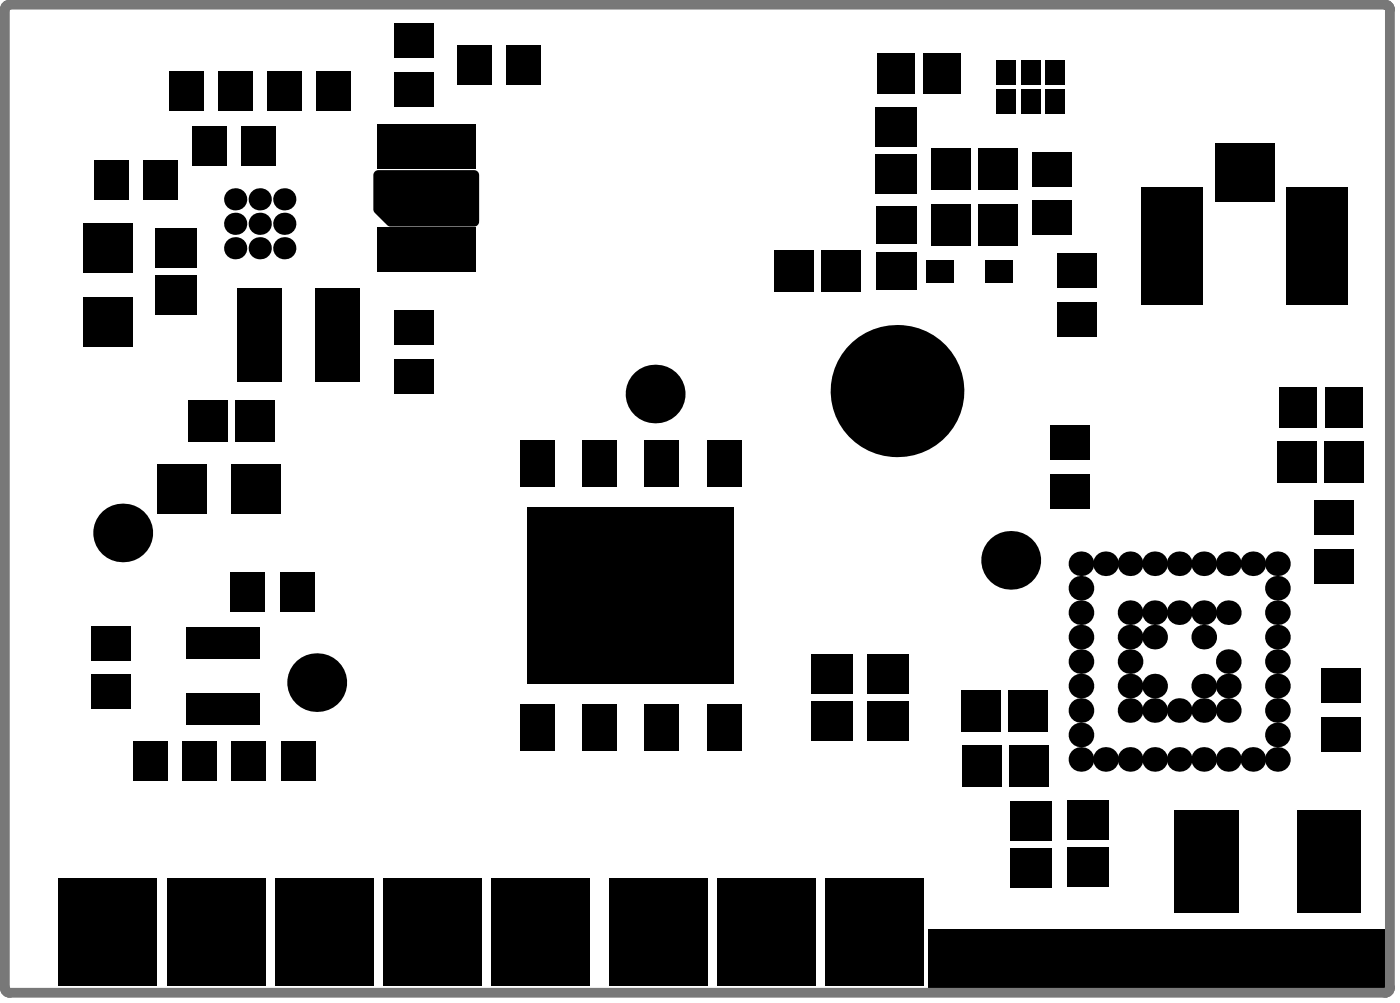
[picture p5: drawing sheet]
<svg xmlns="http://www.w3.org/2000/svg" width="47mm" height="34mm" viewBox="0 0 47 34" stroke-linecap="round" stroke-linejoin="round" font-family="sans-serif">
<g fill="#000">
<path d="M12.7 5.8h3.4l.1 .1v1.7l-.2 .1-2.9-.1-.5-.5z"/>
<circle cx="4.1" cy="18" r=".99"/>
<circle cx="7.9" cy="7.6" r=".37"/>
<circle cx="7.9" cy="6.7" r=".37"/>
<circle cx="7.9" cy="8.4" r=".37"/>
<circle cx="8.8" cy="7.6" r=".37"/>
<circle cx="8.8" cy="6.7" r=".37"/>
<circle cx="8.8" cy="8.4" r=".37"/>
<circle cx="9.6" cy="6.7" r=".37"/>
<circle cx="9.6" cy="8.4" r=".37"/>
<circle cx="9.6" cy="7.6" r=".37"/>
<circle cx="22.1" cy="13.3" r=".99"/>
<circle cx="30.3" cy="13.2" r="2.24"/>
<circle cx="34.1" cy="18.9" r=".99"/>
<circle cx="36.5" cy="19.9" r=".42"/>
<circle cx="36.5" cy="19" r=".42"/>
<circle cx="37.3" cy="19" r=".42"/>
<circle cx="38.2" cy="19" r=".42"/>
<circle cx="39" cy="19" r=".42"/>
<circle cx="39.8" cy="19" r=".42"/>
<circle cx="40.6" cy="19" r=".42"/>
<circle cx="41.5" cy="19" r=".42"/>
<circle cx="42.3" cy="19" r=".42"/>
<circle cx="43.1" cy="19.9" r=".42"/>
<circle cx="43.1" cy="19" r=".42"/>
<circle cx="10.7" cy="23" r=".99"/>
<circle cx="36.5" cy="24.8" r=".42"/>
<circle cx="36.5" cy="24" r=".42"/>
<circle cx="36.5" cy="22.3" r=".42"/>
<circle cx="36.5" cy="20.7" r=".42"/>
<circle cx="36.5" cy="25.6" r=".42"/>
<circle cx="36.5" cy="21.5" r=".42"/>
<circle cx="36.5" cy="23.2" r=".42"/>
<circle cx="37.3" cy="25.6" r=".42"/>
<circle cx="38.2" cy="20.7" r=".42"/>
<circle cx="38.2" cy="23.2" r=".42"/>
<circle cx="38.2" cy="22.3" r=".42"/>
<circle cx="38.2" cy="21.5" r=".42"/>
<circle cx="38.2" cy="24" r=".42"/>
<circle cx="38.2" cy="25.6" r=".42"/>
<circle cx="39" cy="25.6" r=".42"/>
<circle cx="39" cy="24" r=".42"/>
<circle cx="39" cy="20.7" r=".42"/>
<circle cx="39" cy="21.5" r=".42"/>
<circle cx="39" cy="23.2" r=".42"/>
<circle cx="39.8" cy="24" r=".42"/>
<circle cx="39.8" cy="25.6" r=".42"/>
<circle cx="39.8" cy="20.7" r=".42"/>
<circle cx="40.6" cy="21.5" r=".42"/>
<circle cx="40.6" cy="23.2" r=".42"/>
<circle cx="40.6" cy="20.7" r=".42"/>
<circle cx="40.6" cy="24" r=".42"/>
<circle cx="40.6" cy="25.6" r=".42"/>
<circle cx="41.5" cy="24" r=".42"/>
<circle cx="41.5" cy="22.3" r=".42"/>
<circle cx="41.5" cy="20.7" r=".42"/>
<circle cx="41.5" cy="23.2" r=".42"/>
<circle cx="41.5" cy="25.6" r=".42"/>
<circle cx="42.3" cy="25.6" r=".42"/>
<circle cx="43.1" cy="24.8" r=".42"/>
<circle cx="43.1" cy="25.6" r=".42"/>
<circle cx="43.1" cy="24" r=".42"/>
<circle cx="43.1" cy="23.2" r=".42"/>
<circle cx="43.1" cy="22.3" r=".42"/>
<circle cx="43.1" cy="20.7" r=".42"/>
<circle cx="43.1" cy="21.5" r=".42"/>
</g>
<g fill="#000">
<path d="M2.8 10h1.7v1.7h-1.7z" fill-rule="evenodd"/>
<path d="M2.8 7.6h1.7v1.6h-1.7z" fill-rule="evenodd"/>
<path d="M3.2 5.4h1.1v1.3h-1.1z" fill-rule="evenodd"/>
<path d="M4.8 5.4h1.2v1.3h-1.2z" fill-rule="evenodd"/>
<path d="M5.3 15.7h1.7v1.7h-1.7z" fill-rule="evenodd"/>
<path d="M6.3 13.5h1.4v1.4h-1.4z" fill-rule="evenodd"/>
<path d="M5.3 9.3h1.4v1.3h-1.4z" fill-rule="evenodd"/>
<path d="M5.3 7.7h1.4v1.3h-1.4z" fill-rule="evenodd"/>
<path d="M5.7 2.4h1.2v1.3h-1.2z" fill-rule="evenodd"/>
<path d="M6.5 4.3h1.2v1.3h-1.2z" fill-rule="evenodd"/>
<path d="M7.8 15.7h1.7v1.7h-1.7z" fill-rule="evenodd"/>
<path d="M7.9 13.5h1.4v1.4h-1.4z" fill-rule="evenodd"/>
<path d="M8 9.8h1.5v3.1h-1.5z" fill-rule="evenodd"/>
<path d="M7.4 2.4h1.1v1.3h-1.1z" fill-rule="evenodd"/>
<path d="M7.8 19.3h1.2v1.3h-1.2z" fill-rule="evenodd"/>
<path d="M8.2 4.3h1.1v1.3h-1.1z" fill-rule="evenodd"/>
<path d="M9 2.4h1.2v1.3h-1.2z" fill-rule="evenodd"/>
<path d="M9.4 19.3h1.2v1.3h-1.2z" fill-rule="evenodd"/>
<path d="M10.7 9.8h1.5v3.1h-1.5z" fill-rule="evenodd"/>
<path d="M10.7 2.4h1.2v1.3h-1.2z" fill-rule="evenodd"/>
<path d="M12.7 4.2h.9v1.5h-.9z" fill-rule="evenodd"/>
<path d="M12.7 7.7h.9v1.5h-.9z" fill-rule="evenodd"/>
<path d="M13.3 2.4h1.3v1.2h-1.3z" fill-rule="evenodd"/>
<path d="M13.3 .8h1.3v1.2h-1.3z" fill-rule="evenodd"/>
<path d="M13.6 4.2h.8v1.5h-.8z" fill-rule="evenodd"/>
<path d="M13.6 7.7h.8v1.5h-.8z" fill-rule="evenodd"/>
<path d="M13.8 6.1h1.2v1.2h-1.2z" fill-rule="evenodd"/>
<path d="M14.4 4.2h.8v1.5h-.8z" fill-rule="evenodd"/>
<path d="M14.4 7.7h.8v1.5h-.8z" fill-rule="evenodd"/>
<path d="M13.3 12.1h1.3v1.2h-1.3z" fill-rule="evenodd"/>
<path d="M13.3 10.5h1.3v1.2h-1.3z" fill-rule="evenodd"/>
<path d="M15.2 4.2h.9v1.5h-.9z" fill-rule="evenodd"/>
<path d="M15.2 7.7h.9v1.5h-.9z" fill-rule="evenodd"/>
<path d="M15.4 1.5h1.2v1.4h-1.2z" fill-rule="evenodd"/>
<path d="M17.6 14.9h1.1v1.5h-1.1z" fill-rule="evenodd"/>
<path d="M17.1 1.5h1.2v1.4h-1.2z" fill-rule="evenodd"/>
<path d="M19.7 14.9h1.1v1.5h-1.1z" fill-rule="evenodd"/>
<path d="M21.8 14.9h1.1v1.5h-1.1z" fill-rule="evenodd"/>
<path d="M23.9 14.9h1.1v1.5h-1.1z" fill-rule="evenodd"/>
<path d="M17.8 17.1h7v6h-7z" fill-rule="evenodd"/>
<path d="M26.1 8.5h1.4v1.4h-1.4z" fill-rule="evenodd"/>
<path d="M27.7 8.5h1.4v1.4h-1.4z" fill-rule="evenodd"/>
<path d="M29.6 5.2h1.4v1.3h-1.4z" fill-rule="evenodd"/>
<path d="M29.6 3.6h1.4v1.3h-1.4z" fill-rule="evenodd"/>
<path d="M29.6 8.5h1.3v1.3h-1.3z" fill-rule="evenodd"/>
<path d="M29.6 7h1.3v1.2h-1.3z" fill-rule="evenodd"/>
<path d="M29.6 1.8h1.3v1.3h-1.3z" fill-rule="evenodd"/>
<path d="M31.3 8.8h.9v.7h-.9z" fill-rule="evenodd"/>
<path d="M31.5 5h1.3v1.4h-1.3z" fill-rule="evenodd"/>
<path d="M31.2 1.8h1.3v1.3h-1.3z" fill-rule="evenodd"/>
<path d="M31.5 6.9h1.3v1.4h-1.3z" fill-rule="evenodd"/>
<path d="M33 5h1.4v1.4h-1.4z" fill-rule="evenodd"/>
<path d="M33.3 8.8h.9v.7h-.9z" fill-rule="evenodd"/>
<path d="M33.6 2h.7v.9h-.7z" fill-rule="evenodd"/>
<path d="M33.6 3h.7v.9h-.7z" fill-rule="evenodd"/>
<path d="M33 6.9h1.4v1.4h-1.4z" fill-rule="evenodd"/>
<path d="M34.5 2h.6v.9h-.6z" fill-rule="evenodd"/>
<path d="M34.5 3h.6v.9h-.6z" fill-rule="evenodd"/>
<path d="M34.9 6.8h1.3v1.1h-1.3z" fill-rule="evenodd"/>
<path d="M34.9 5.1h1.3v1.2h-1.3z" fill-rule="evenodd"/>
<path d="M35.3 2h.7v.9h-.7z" fill-rule="evenodd"/>
<path d="M35.3 3h.7v.9h-.7z" fill-rule="evenodd"/>
<path d="M35.5 16h1.3v1.2h-1.3z" fill-rule="evenodd"/>
<path d="M35.5 14.4h1.3v1.1h-1.3z" fill-rule="evenodd"/>
<path d="M35.7 10.2h1.3v1.2h-1.3z" fill-rule="evenodd"/>
<path d="M35.7 8.6h1.3v1.1h-1.3z" fill-rule="evenodd"/>
<path d="M38.5 6.3h2.1v4h-2.1z" fill-rule="evenodd"/>
<path d="M41 4.8h2v2h-2z" fill-rule="evenodd"/>
<path d="M43.1 14.9h1.3v1.4h-1.3z" fill-rule="evenodd"/>
<path d="M43.2 13.1h1.3v1.3h-1.3z" fill-rule="evenodd"/>
<path d="M43.4 6.3h2.1v4h-2.1z" fill-rule="evenodd"/>
<path d="M44.4 16.9h1.3v1.1h-1.3z" fill-rule="evenodd"/>
<path d="M44.4 18.5h1.3v1.2h-1.3z" fill-rule="evenodd"/>
<path d="M44.7 14.9h1.3v1.4h-1.3z" fill-rule="evenodd"/>
<path d="M44.7 13.1h1.3v1.3h-1.3z" fill-rule="evenodd"/>
<path d="M3.1 22.8h1.3v1.1h-1.3z" fill-rule="evenodd"/>
<path d="M3.1 21.1h1.3v1.2h-1.3z" fill-rule="evenodd"/>
<path d="M4.5 25h1.2v1.4h-1.2z" fill-rule="evenodd"/>
<path d="M2 29.6h3.3v3.7h-3.3z" fill-rule="evenodd"/>
<path d="M6.2 25h1.1v1.4h-1.1z" fill-rule="evenodd"/>
<path d="M6.3 23.4h.8v1.1h-.8z" fill-rule="evenodd"/>
<path d="M6.3 21.2h.8v1h-.8z" fill-rule="evenodd"/>
<path d="M7.8 25h1.2v1.4h-1.2z" fill-rule="evenodd"/>
<path d="M7.1 23.4h.8v1.1h-.8z" fill-rule="evenodd"/>
<path d="M7.1 21.2h.8v1h-.8z" fill-rule="evenodd"/>
<path d="M7.9 23.4h.9v1.1h-.9z" fill-rule="evenodd"/>
<path d="M7.9 21.2h.9v1h-.9z" fill-rule="evenodd"/>
<path d="M5.6 29.6h3.4v3.7h-3.4z" fill-rule="evenodd"/>
<path d="M9.5 25h1.1v1.4h-1.1z" fill-rule="evenodd"/>
<path d="M9.3 29.6h3.3v3.7h-3.3z" fill-rule="evenodd"/>
<path d="M12.9 29.6h3.4v3.7h-3.4z" fill-rule="evenodd"/>
<path d="M17.6 23.8h1.1v1.6h-1.1z" fill-rule="evenodd"/>
<path d="M19.7 23.8h1.1v1.6h-1.1z" fill-rule="evenodd"/>
<path d="M16.6 29.6h3.3v3.7h-3.3z" fill-rule="evenodd"/>
<path d="M21.8 23.8h1.1v1.6h-1.1z" fill-rule="evenodd"/>
<path d="M23.9 23.8h1.1v1.6h-1.1z" fill-rule="evenodd"/>
<path d="M20.6 29.6h3.3v3.7h-3.3z" fill-rule="evenodd"/>
<path d="M27.4 22.1h1.4v1.3h-1.4z" fill-rule="evenodd"/>
<path d="M27.4 23.7h1.4v1.3h-1.4z" fill-rule="evenodd"/>
<path d="M24.2 29.6h3.3v3.7h-3.3z" fill-rule="evenodd"/>
<path d="M29.3 22.1h1.4v1.3h-1.4z" fill-rule="evenodd"/>
<path d="M29.3 23.7h1.4v1.3h-1.4z" fill-rule="evenodd"/>
<path d="M27.9 29.6h3.3v3.7h-3.3z" fill-rule="evenodd"/>
<path d="M32.5 23.3h1.3v1.4h-1.3z" fill-rule="evenodd"/>
<path d="M32.5 25.2h1.3v1.4h-1.3z" fill-rule="evenodd"/>
<path d="M34.1 23.3h1.3v1.4h-1.3z" fill-rule="evenodd"/>
<path d="M34.1 25.2h1.3v1.4h-1.3z" fill-rule="evenodd"/>
<path d="M34.1 28.6h1.4v1.4h-1.4z" fill-rule="evenodd"/>
<path d="M34.1 27h1.4v1.4h-1.4z" fill-rule="evenodd"/>
<path d="M36 27h1.4v1.3h-1.4z" fill-rule="evenodd"/>
<path d="M36 28.6h1.4v1.3h-1.4z" fill-rule="evenodd"/>
<path d="M39.6 27.4h2.2v3.4h-2.2z" fill-rule="evenodd"/>
<path d="M44.6 22.6h1.3v1.1h-1.3z" fill-rule="evenodd"/>
<path d="M44.6 24.2h1.3v1.2h-1.3z" fill-rule="evenodd"/>
<path d="M43.8 27.4h2.2v3.4h-2.2z" fill-rule="evenodd"/>
<path d="M31.3 31.4h15.5v2h-15.5z" fill-rule="evenodd"/>
</g>
<path d="M46.8 .2l.1 .1M46.8 .2h-46.6v33.2M46.9 .3v33.2h-46.6M.2 33.4l.1 .1" fill="none" stroke="#787878" stroke-width=".33"/>
</svg>
